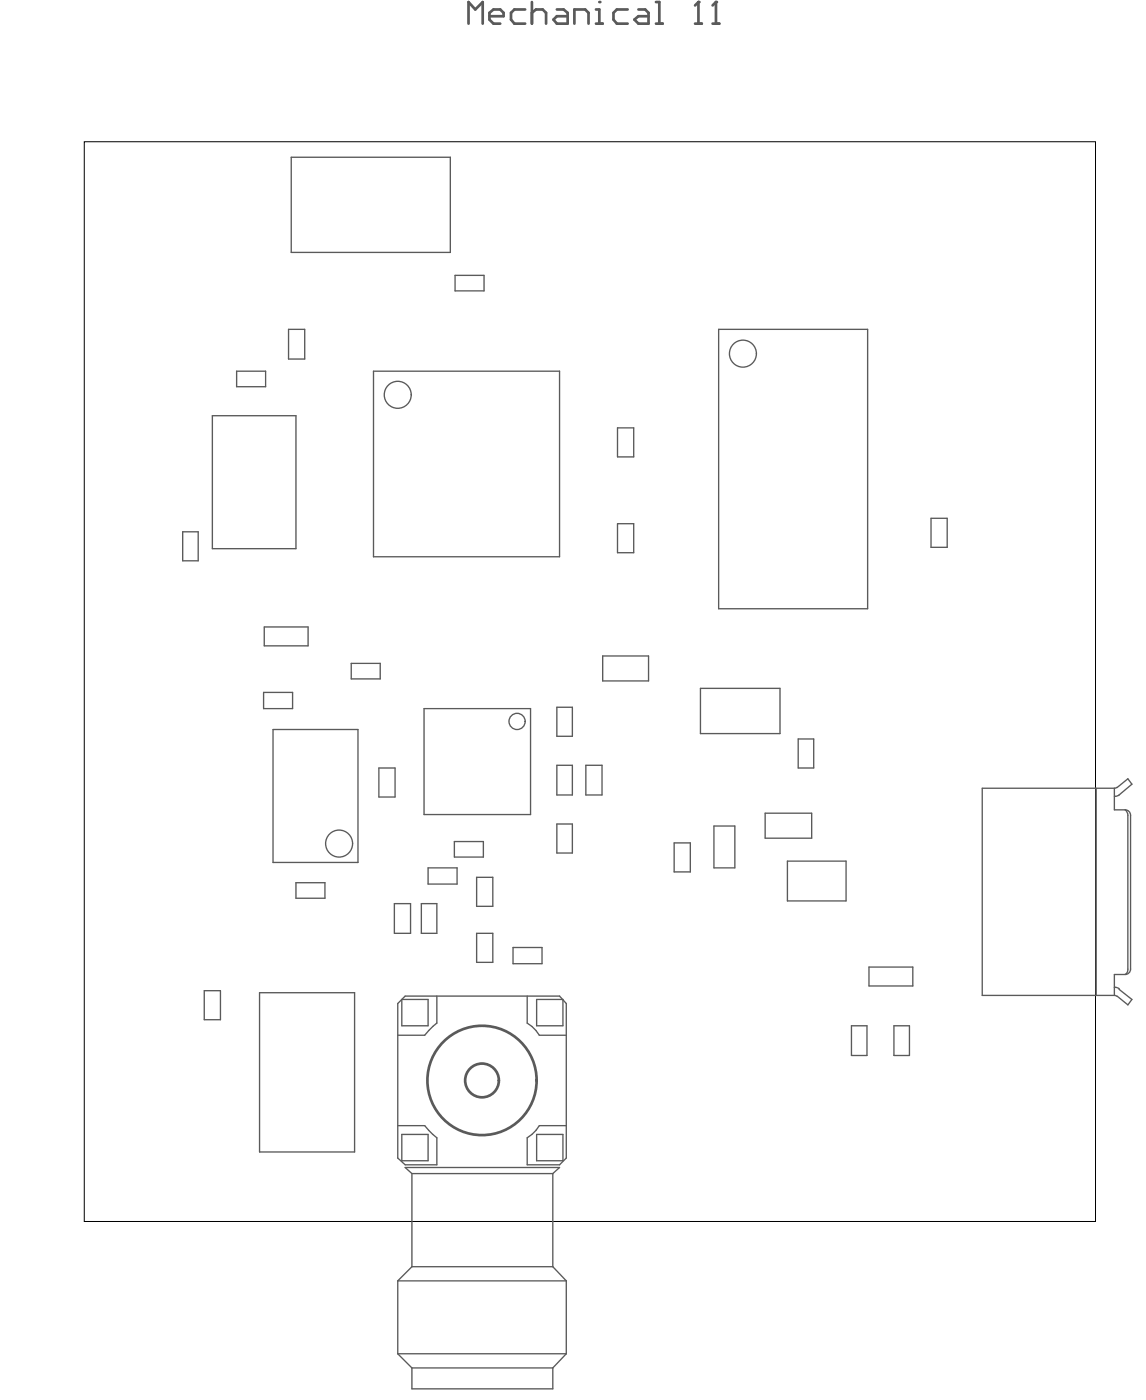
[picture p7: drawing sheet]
<svg xmlns="http://www.w3.org/2000/svg" width="72mm" height="87mm" viewBox="0 0 72 87" stroke-linecap="round" stroke-linejoin="round" font-family="sans-serif">
<path d="M5.3 8.9h63.2v67.4h-63.2z" fill="none" stroke="#000" stroke-width=".06"/>
<g fill="none" stroke="#5a5a5a" stroke-width=".08">
<path d="M18.2 9.8h9.9v6h-9.9zM28.4 17.2h1.8v1h-1.8zM11.4 33.2h1v1.8h-1zM13.3 26h5.2v8.3h-5.2zM14.8 23.2h1.8v1h-1.8zM16.5 39.2h2.8v1.2h-2.8zM18 20.6h1v1.8h-1zM23.3 23.2h11.7v11.6h-11.7zM38.6 32.7h1v1.8h-1zM38.6 26.7h1v1.9h-1zM44.9 20.6h9.3v17.4h-9.3zM58.2 32.4h1v1.8h-1z"/>
<path d="M16.5 43.3h1.8v1h-1.8zM17.1 45.6h5.3v8.3h-5.3zM18.5 55.2h1.8v.9h-1.8zM21.9 41.5h1.9v.9h-1.9zM23.7 48h1v1.8h-1zM24.6 56.5h1.1v1.8h-1.1zM26.3 56.5h1v1.8h-1zM26.5 44.3h6.7v6.6h-6.7zM26.8 54.2h1.8v1h-1.8zM28.4 52.6h1.8v1h-1.8zM29.8 58.3h1v1.8h-1zM29.8 54.8h1v1.8h-1z"/>
<path d="M32.1 59.2h1.8v1h-1.8zM34.8 51.5h1v1.8h-1zM34.8 44.2h1v1.8h-1zM34.8 47.8h1v1.9h-1zM36.6 47.8h1v1.9h-1zM37.7 41h2.8v1.6h-2.8zM42.1 52.7h1v1.8h-1zM43.8 43h4.9v2.8h-4.9zM44.6 51.6h1.3v2.6h-1.3zM47.8 50.8h2.9v1.6h-2.9zM49.2 53.8h3.7v2.5h-3.7zM49.9 46.2h.9v1.8h-.9z"/>
<path d="M68.5 49.3v12.9M69.6 49.3v1.3h.7M69.6 49.3h-8.2v12.9h8.2M69.8 49.2l-.2 .1M69.8 49.2l.7-.5 .2 .3-.8 .7M69.9 49.7l-.3 .1M70.3 50.6l.3 .2v.1v9.7v.1l-.3 .2M70.3 50.6l.2 .3v9.7l-.2 .3M12.8 61.9h1v1.8h-1zM16.2 62h6v10h-6zM24.9 70.3h1.6l.8 .8v1.7h-2l-.4-.4v-9.7l.4-.5h9.7l.4 .5v9.7l-.4 .4h-2.1v-1.7l.8-.8h1.7M25.1 70.9h1.7v1.6h-1.7z"/>
<path d="M25.1 62.5h1.7v1.6h-1.7zM25.7 73.3v5.9M25.7 79.2l-.8 .8M25.7 73.3l-.4-.3h9.7l-.5 .3M25.7 79.2h8.8M25.7 73.3h8.8M27.3 62.2v1.7l-.8 .8h-1.6M32.9 62.2v1.7l.8 .8h1.7M33.5 70.9h1.7v1.6h-1.7zM33.5 62.5h1.7v1.6h-1.7zM34.5 73.3v5.9M34.5 79.2l.9 .8"/>
<path d="M53.2 64.1h1v1.9h-1zM54.3 60.4h2.7v1.2h-2.7zM55.9 64.1h.9v1.9h-.9zM69.6 62.2l.2 .1M69.6 61.7l.3 .1M69.9 61.8l.8 .7-.2 .3-.7-.6M70.3 60.9h-.7v1.3M24.9 80v4.6M24.9 84.6l.8 .9M24.9 80h10.5M24.9 84.6h10.5M25.7 85.5v1.3h8.8v-1.3"/>
<path d="M25.7 85.5h8.8M35.4 80v4.6M35.4 84.6l-.9 .9"/>
<circle cx="24.9" cy="24.7" r=".84"/>
<circle cx="46.4" cy="22.1" r=".84"/>
<circle cx="21.2" cy="52.7" r=".84"/>
<circle cx="32.3" cy="45.1" r=".51"/>
</g>
<g fill="none" stroke="#5a5a5a" stroke-width=".17">
<path d="M29.3 1.5v-1.4l.4 .5 .5-.5v1.4M30.6 1h.9v-.2l-.2-.2h-.5l-.2 .2v.4l.2 .3h.5M32.8 .6h-.7l-.2 .2v.4l.2 .3h.7M33.2 .8l.3-.2h.4l.2 .2v.7M33.2 .1v1.4M34.8 .6h.4l.3 .2v.7h-.7l-.2-.3 .2-.2h.7M35.9 1.5v-.9h.7l.2 .2v.7M37.2 1.5h.5M37.2 .6h.3v.9M37.5 .1h.1M39.2 .6h-.7l-.2 .2v.4l.2 .3h.7M39.9 .6h.4l.2 .2v.7h-.6l-.3-.3 .3-.2h.6"/>
<path d="M41 1.5h.4M41 .1h.2v1.4M43.4 1.5h.5M43.6 .1h.1M43.6 .1v1.4M43.6 .1l-.2 .2M44.5 1.5h.5M44.7 .1h.1M44.7 .1v1.4M44.7 .1l-.2 .2"/>
<circle cx="30.1" cy="67.5" r="3.4"/>
<circle cx="30.1" cy="67.5" r="1.05"/>
</g>
</svg>
